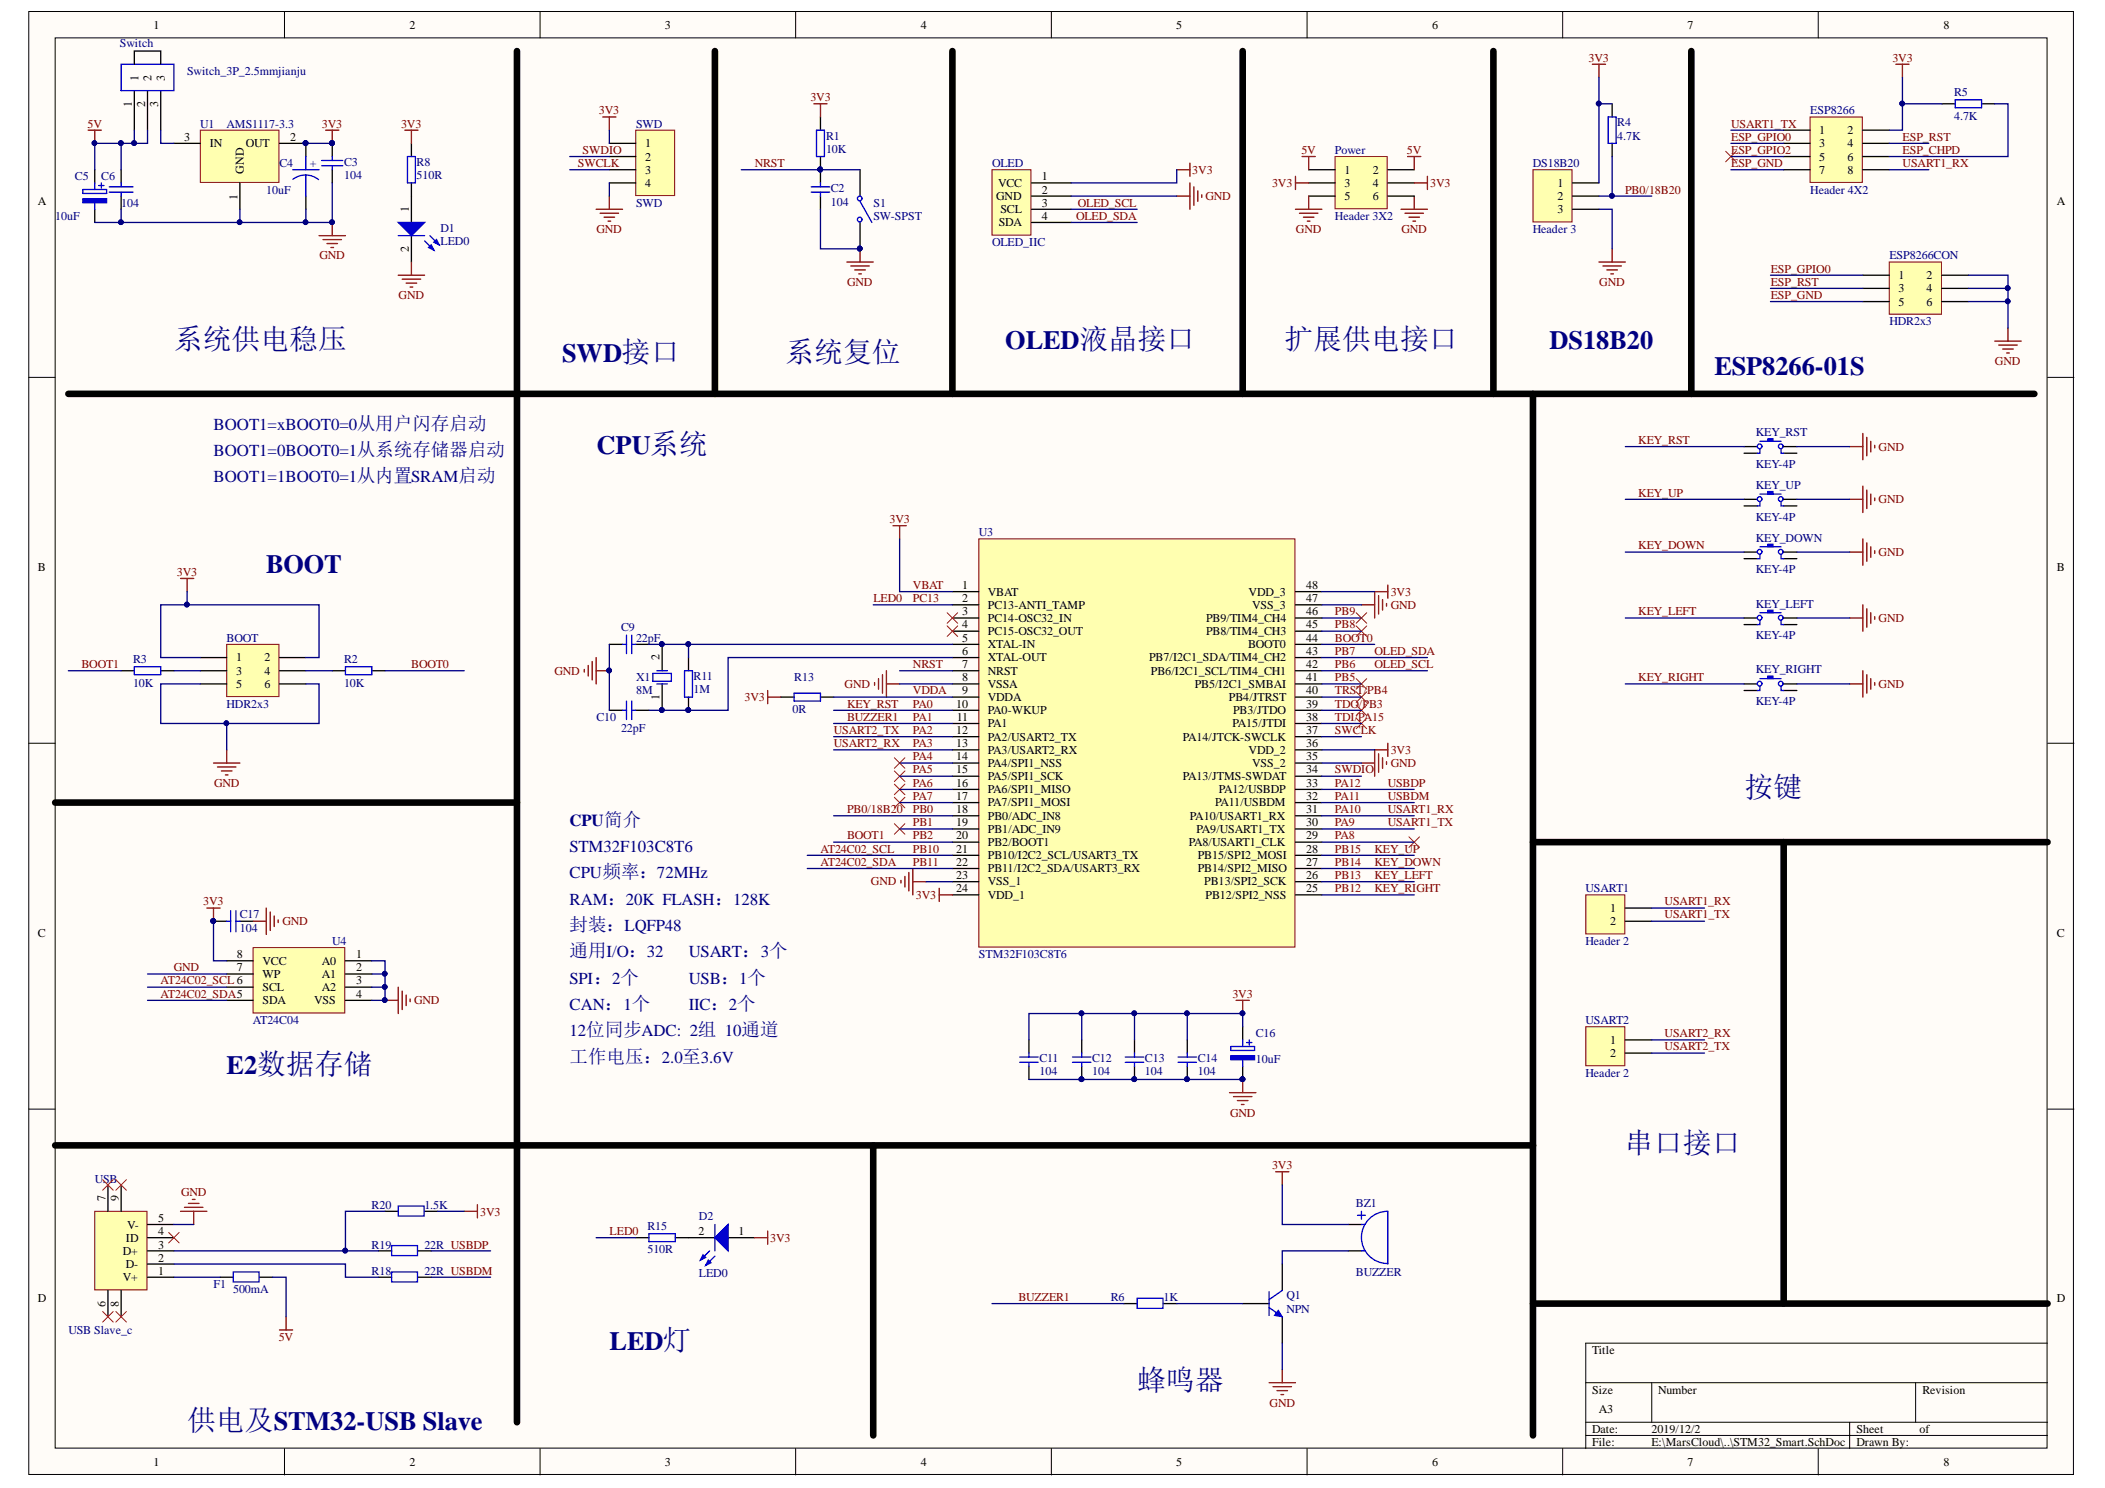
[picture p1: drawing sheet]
<svg xmlns="http://www.w3.org/2000/svg" width="297mm" height="210mm" viewBox="0 0 297 210" stroke-linecap="round" stroke-linejoin="round" font-family="sans-serif">
<defs><g id="words">
<g font-size="4.1" fill="#000080">
<text x="24.5" y="49.2">系统供电稳压</text>
<text x="110.8" y="51">系统复位</text>
<text x="181.3" y="49.2">扩展供电接口</text>
<text x="246.2" y="112.4">按键</text>
<text x="229.3" y="162.6">串口接口</text>
<text x="160.5" y="196.1">蜂鸣器</text>
<text x="26.4" y="201.7">供电及STM32-USB Slave</text>
</g>
<g font-size="3.7" fill="#000080">
<text x="79.3" y="51">SWD接口</text>
<text x="141.9" y="49.2">OLED液晶接口</text>
<text x="218.7" y="49.2">DS18B20</text>
<text x="241.9" y="52.9">ESP8266-01S</text>
<text x="84.2" y="64.1">CPU系统</text>
<text x="37.6" y="80.8">BOOT</text>
<text x="32" y="151.4">E2数据存储</text>
<text x="86" y="190.5">LED灯</text>
</g>
<g font-size="2.6" fill="#000080">
<text x="80.4" y="131.3">封装：LQFP48</text>
<text x="80.4" y="135.1">通用I/O：32</text>
<text x="80.4" y="149.9">工作电压：2.0至3.6V</text>
</g>
<g font-size="2.4" fill="#000080">
<text x="30.1" y="60.6">BOOT1=xBOOT0=0从用户闪存启动</text>
<text x="30.1" y="64.3">BOOT1=0BOOT0=1从系统存储器启动</text>
<text x="30.1" y="68">BOOT1=1BOOT0=1从内置SRAM启动</text>
<text x="80.4" y="116.5">CPU简介</text>
<text x="80.4" y="120.2">STM32F103C8T6</text>
<text x="80.4" y="123.9">CPU频率：72MHz</text>
<text x="80.4" y="127.6">RAM：20K FLASH：128K</text>
<text x="97.2" y="135.1">USART：3个</text>
<text x="80.4" y="142.5">CAN：1个</text>
<text x="80.4" y="138.8">SPI：2个</text>
<text x="97.2" y="138.8">USB：1个</text>
<text x="97.2" y="142.5">IIC：2个</text>
<text x="80.4" y="146.2">12位同步ADC: 2组 10通道</text>
</g>
<g font-size="1.7">
<text x="21.7" y="4.1">1</text>
<text x="57.8" y="4.1">2</text>
<text x="93.8" y="4.1">3</text>
<text x="129.9" y="4.1">4</text>
<text x="166" y="4.1">5</text>
<text x="202.1" y="4.1">6</text>
<text x="238.1" y="4.1">7</text>
<text x="274.2" y="4.1">8</text>
<text x="19.5" y="11.5" transform="rotate(-90 19.5 11.5)">1</text>
<text x="21.4" y="11.5" transform="rotate(-90 21.4 11.5)">2</text>
<text x="23.3" y="11.5" transform="rotate(-90 23.3 11.5)">3</text>
<text x="18.6" y="15.1" transform="rotate(-90 18.6 15.1)">1</text>
<text x="20.5" y="15.1" transform="rotate(-90 20.5 15.1)">2</text>
<text x="22.3" y="15.1" transform="rotate(-90 22.3 15.1)">3</text>
<text x="26" y="19.9">3</text>
<text x="29.6" y="20.8">IN</text>
<text x="34.7" y="20.8">OUT</text>
<text x="40.9" y="19.9">2</text>
<text x="91" y="20.8">1</text>
<text x="91" y="22.7">2</text>
<text x="256.7" y="18.9">1</text>
<text x="256.7" y="20.8">3</text>
<text x="256.7" y="22.7">5</text>
<text x="260.7" y="18.9">2</text>
<text x="260.7" y="20.8">4</text>
<text x="260.7" y="22.7">6</text>
<text x="5.3" y="28.9">A</text>
<text x="33.5" y="28.1" transform="rotate(-90 33.5 28.1)">1</text>
<text x="34.4" y="24.5" transform="rotate(-90 34.4 24.5)">GND</text>
<text x="57.7" y="29.9" transform="rotate(-90 57.7 29.9)">1</text>
<text x="91" y="24.5">3</text>
<text x="91" y="26.4">4</text>
<text x="140.6" y="28.2">GND</text>
<text x="140.8" y="26.4">VCC</text>
<text x="147" y="25.4">1</text>
<text x="147" y="27.3">2</text>
<text x="147" y="29.2">3</text>
<text x="189.7" y="24.5">1</text>
<text x="189.7" y="26.4">3</text>
<text x="189.7" y="28.2">5</text>
<text x="193.7" y="24.5">2</text>
<text x="193.7" y="26.4">4</text>
<text x="193.7" y="28.2">6</text>
<text x="219.8" y="26.4">1</text>
<text x="219.8" y="28.2">2</text>
<text x="256.7" y="24.5">7</text>
<text x="260.7" y="24.5">8</text>
<text x="290.2" y="28.9">A</text>
<text x="57.7" y="35.6" transform="rotate(-90 57.7 35.6)">2</text>
<text x="140.9" y="31.9">SDA</text>
<text x="141.2" y="30.1">SCL</text>
<text x="147" y="31">4</text>
<text x="219.8" y="30.1">3</text>
<text x="267.9" y="39.4">1</text>
<text x="267.9" y="41.2">3</text>
<text x="271.9" y="39.4">2</text>
<text x="271.9" y="41.2">4</text>
<text x="267.9" y="43.1">5</text>
<text x="271.9" y="43.1">6</text>
<text x="5.3" y="80.5">B</text>
<text x="135.8" y="83.1">1</text>
<text x="184.3" y="83.1">48</text>
<text x="290.2" y="80.5">B</text>
<text x="135.8" y="86.8">3</text>
<text x="135.8" y="88.7">4</text>
<text x="135.8" y="84.9">2</text>
<text x="139.4" y="87.7">PC14-OSC32_IN</text>
<text x="139.4" y="89.6">PC15-OSC32_OUT</text>
<text x="139.4" y="84">VBAT</text>
<text x="139.4" y="85.9">PC13-ANTI_TAMP</text>
<text x="170.2" y="89.6">PB8/TIM4_CH3</text>
<text x="170.2" y="87.7">PB9/TIM4_CH4</text>
<text x="176.2" y="84">VDD_3</text>
<text x="176.7" y="85.9">VSS_3</text>
<text x="184.3" y="88.7">45</text>
<text x="184.3" y="86.8">46</text>
<text x="184.3" y="84.9">47</text>
<text x="33.3" y="93.3">1</text>
<text x="33.3" y="95.2">3</text>
<text x="37.3" y="93.3">2</text>
<text x="37.3" y="95.2">4</text>
<text x="93" y="93.1" transform="rotate(-90 93 93.1)">2</text>
<text x="135.8" y="90.5">5</text>
<text x="135.8" y="92.4">6</text>
<text x="135.8" y="94.2">7</text>
<text x="139.4" y="91.4">XTAL-IN</text>
<text x="139.4" y="93.3">XTAL-OUT</text>
<text x="139.4" y="95.2">NRST</text>
<text x="162.2" y="93.3">PB7/I2C1_SDA/TIM4_CH2</text>
<text x="162.4" y="95.2">PB6/I2C1_SCL/TIM4_CH1</text>
<text x="176.1" y="91.4">BOOT0</text>
<text x="184.3" y="94.2">42</text>
<text x="184.3" y="92.4">43</text>
<text x="184.3" y="90.5">44</text>
<text x="33.3" y="97">5</text>
<text x="37.3" y="97">6</text>
<text x="93" y="98.8" transform="rotate(-90 93 98.8)">1</text>
<text x="134.9" y="99.8">10</text>
<text x="135" y="101.7">11</text>
<text x="135.8" y="96.1">8</text>
<text x="135.8" y="98">9</text>
<text x="139.4" y="97">VSSA</text>
<text x="139.4" y="98.9">VDDA</text>
<text x="139.4" y="100.7">PA0-WKUP</text>
<text x="168.6" y="97">PB5/I2C1_SMBAI</text>
<text x="173.4" y="98.9">PB4/JTRST</text>
<text x="174" y="100.7">PB3/JTDO</text>
<text x="184.3" y="96.1">41</text>
<text x="184.3" y="101.7">38</text>
<text x="184.3" y="99.8">39</text>
<text x="184.3" y="98">40</text>
<text x="134.9" y="103.5">12</text>
<text x="134.9" y="105.4">13</text>
<text x="134.9" y="107.2">14</text>
<text x="139.4" y="102.6">PA1</text>
<text x="139.4" y="104.5">PA2/USART2_TX</text>
<text x="139.4" y="106.3">PA3/USART2_RX</text>
<text x="166.9" y="104.5">PA14/JTCK-SWCLK</text>
<text x="173.9" y="102.6">PA15/JTDI</text>
<text x="176.2" y="106.3">VDD_2</text>
<text x="184.3" y="107.2">35</text>
<text x="184.3" y="105.4">36</text>
<text x="184.3" y="103.5">37</text>
<text x="134.9" y="109.1">15</text>
<text x="134.9" y="111">16</text>
<text x="134.9" y="112.8">17</text>
<text x="139.4" y="108.2">PA4/SPI1_NSS</text>
<text x="139.4" y="110">PA5/SPI1_SCK</text>
<text x="139.4" y="111.9">PA6/SPI1_MISO</text>
<text x="139.4" y="113.8">PA7/SPI1_MOSI</text>
<text x="166.9" y="110">PA13/JTMS-SWDAT</text>
<text x="171.5" y="113.8">PA11/USBDM</text>
<text x="172" y="111.9">PA12/USBDP</text>
<text x="176.7" y="108.2">VSS_2</text>
<text x="184.3" y="112.8">32</text>
<text x="184.3" y="111">33</text>
<text x="184.3" y="109.1">34</text>
<text x="134.9" y="114.7">18</text>
<text x="134.9" y="116.5">19</text>
<text x="134.9" y="118.4">20</text>
<text x="139.4" y="115.6">PB0/ADC_IN8</text>
<text x="139.4" y="117.5">PB1/ADC_IN9</text>
<text x="139.4" y="119.3">PB2/BOOT1</text>
<text x="167.7" y="119.3">PA8/USART1_CLK</text>
<text x="167.9" y="115.6">PA10/USART1_RX</text>
<text x="168.8" y="117.5">PA9/USART1_TX</text>
<text x="184.3" y="118.4">29</text>
<text x="184.3" y="116.5">30</text>
<text x="184.3" y="114.7">31</text>
<text x="134.9" y="120.3">21</text>
<text x="134.9" y="122.1">22</text>
<text x="134.9" y="124">23</text>
<text x="134.9" y="125.8">24</text>
<text x="139.4" y="121.2">PB10/I2C2_SCL/USART3_TX</text>
<text x="139.4" y="123.1">PB11/I2C2_SDA/USART3_RX</text>
<text x="139.4" y="124.9">VSS_1</text>
<text x="169" y="123.1">PB14/SPI2_MISO</text>
<text x="169" y="121.2">PB15/SPI2_MOSI</text>
<text x="169.9" y="124.9">PB13/SPI2_SCK</text>
<text x="184.3" y="125.8">25</text>
<text x="184.3" y="124">26</text>
<text x="184.3" y="122.1">27</text>
<text x="184.3" y="120.3">28</text>
<text x="139.4" y="126.8">VDD_1</text>
<text x="170.1" y="126.8">PB12/SPI2_NSS</text>
<text x="227.2" y="128.6">1</text>
<text x="227.2" y="130.5">2</text>
<text x="5.3" y="132.2">C</text>
<text x="33.4" y="137">7</text>
<text x="33.4" y="135.1">8</text>
<text x="37" y="137.9">WP</text>
<text x="37" y="136.1">VCC</text>
<text x="45.4" y="136.1">A0</text>
<text x="45.4" y="137.9">A1</text>
<text x="50.2" y="135.1">1</text>
<text x="50.2" y="137">2</text>
<text x="290.2" y="132.2">C</text>
<text x="37" y="141.6">SDA</text>
<text x="37" y="139.8">SCL</text>
<text x="44.3" y="141.6">VSS</text>
<text x="45.4" y="139.8">A2</text>
<text x="50.2" y="138.9">3</text>
<text x="50.2" y="140.7">4</text>
<text x="227.2" y="147.2">1</text>
<text x="227.2" y="149.1">2</text>
<text x="14.9" y="169.4" transform="rotate(-90 14.9 169.4)">7</text>
<text x="16.7" y="169.4" transform="rotate(-90 16.7 169.4)">9</text>
<text x="17.9" y="173.3">V-</text>
<text x="22.3" y="172.4">5</text>
<text x="17.3" y="177.1">D+</text>
<text x="17.8" y="178.9">D-</text>
<text x="17.8" y="175.2">ID</text>
<text x="22.3" y="179.8">1</text>
<text x="22.3" y="178">2</text>
<text x="22.3" y="176.1">3</text>
<text x="22.3" y="174.3">4</text>
<text x="98.5" y="174.3">2</text>
<text x="104.2" y="174.3">1</text>
<text x="5.3" y="183.7">D</text>
<text x="14.9" y="184.3" transform="rotate(-90 14.9 184.3)">6</text>
<text x="16.7" y="184.3" transform="rotate(-90 16.7 184.3)">8</text>
<text x="17.3" y="180.8">V+</text>
<text x="290.2" y="183.7">D</text>
<text x="224.7" y="191">Title</text>
<text x="224.7" y="196.6">Size</text>
<text x="234" y="196.6">Number</text>
<text x="271.3" y="196.6">Revision</text>
<text x="224.7" y="202.2">Date:</text>
<text x="225.6" y="199.4">A3</text>
<text x="233" y="202.2">2019/12/2</text>
<text x="262" y="202.2">Sheet</text>
<text x="270.9" y="202.2">of</text>
<text x="21.7" y="206.8">1</text>
<text x="57.8" y="206.8">2</text>
<text x="93.8" y="206.8">3</text>
<text x="129.9" y="206.8">4</text>
<text x="166" y="206.8">5</text>
<text x="202.1" y="206.8">6</text>
<text x="224.7" y="204">File:</text>
<text x="233" y="204">E:\MarsCloud\..\STM32_Smart.SchDoc</text>
<text x="238.1" y="206.8">7</text>
<text x="262" y="204">Drawn By:</text>
<text x="274.2" y="206.8">8</text>
</g>
<g font-size="1.7" fill="#000080">
<text x="16.9" y="6.7">Switch</text>
<text x="26.4" y="10.6">Switch_3P_2.5mmjianju</text>
<text x="228.2" y="17.8">R4</text>
<text x="255.5" y="16.1">ESP8266</text>
<text x="275.8" y="13.5">R5</text>
<text x="275.8" y="16.9">4.7K</text>
<text x="28.3" y="18">U1</text>
<text x="32" y="18">AMS1117-3.3</text>
<text x="39.4" y="23.6">C4</text>
<text x="43.7" y="23.6">+</text>
<text x="48.6" y="23.4">C3</text>
<text x="58.8" y="23.4">R8</text>
<text x="89.7" y="18">SWD</text>
<text x="116.6" y="19.7">R1</text>
<text x="116.6" y="21.6">10K</text>
<text x="140" y="23.6">OLED</text>
<text x="188.4" y="21.7">Power</text>
<text x="216.3" y="23.6">DS18B20</text>
<text x="228.2" y="19.7">4.7K</text>
<text x="10.6" y="25.4">C5</text>
<text x="14.3" y="25.4">C6</text>
<text x="17.1" y="29.2">104</text>
<text x="37.6" y="27.3">10uF</text>
<text x="48.6" y="25.3">104</text>
<text x="58.8" y="25.3">510R</text>
<text x="89.7" y="29.2">SWD</text>
<text x="117.2" y="27.1">C2</text>
<text x="117.2" y="29">104</text>
<text x="123.2" y="29.2">S1</text>
<text x="255.5" y="27.3">Header 4X2</text>
<text x="7.8" y="31">10uF</text>
<text x="62.2" y="32.7">D1</text>
<text x="62.2" y="34.6">LED0</text>
<text x="123.2" y="31">SW-SPST</text>
<text x="140" y="34.7">OLED_IIC</text>
<text x="188.4" y="31">Header 3X2</text>
<text x="216.3" y="32.9">Header 3</text>
<text x="266.6" y="36.6">ESP8266CON</text>
<text x="266.6" y="45.9">HDR2x3</text>
<text x="247.8" y="61.5">KEY_RST</text>
<text x="247.8" y="66">KEY-4P</text>
<text x="247.8" y="69">KEY_UP</text>
<text x="138.1" y="75.6">U3</text>
<text x="247.8" y="73.4">KEY-4P</text>
<text x="247.8" y="76.4">KEY_DOWN</text>
<text x="247.8" y="80.9">KEY-4P</text>
<text x="87.6" y="89.1">C9</text>
<text x="247.8" y="85.7">KEY_LEFT</text>
<text x="18.8" y="93.5">R3</text>
<text x="32" y="90.5">BOOT</text>
<text x="48.6" y="93.5">R2</text>
<text x="89.7" y="90.5">22pF</text>
<text x="97.9" y="95.9">R11</text>
<text x="247.8" y="90.2">KEY-4P</text>
<text x="247.8" y="95">KEY_RIGHT</text>
<text x="18.8" y="96.9">10K</text>
<text x="32" y="99.8">HDR2x3</text>
<text x="48.6" y="96.9">10K</text>
<text x="84.2" y="101.7">C10</text>
<text x="89.7" y="96.1">X1</text>
<text x="89.7" y="98">8M</text>
<text x="97.9" y="97.8">1M</text>
<text x="111.8" y="100.6">0R</text>
<text x="112.1" y="96.1">R13</text>
<text x="247.8" y="99.5">KEY-4P</text>
<text x="87.6" y="103.2">22pF</text>
<text x="223.7" y="125.8">USART1</text>
<text x="33.8" y="129.6">C17</text>
<text x="33.8" y="131.4">104</text>
<text x="46.9" y="133.3">U4</text>
<text x="138.1" y="135.1">STM32F103C8T6</text>
<text x="223.7" y="133.3">Header 2</text>
<text x="35.7" y="144.4">AT24C04</text>
<text x="146.7" y="149.8">C11</text>
<text x="154.1" y="149.8">C12</text>
<text x="161.6" y="149.8">C13</text>
<text x="169" y="149.8">C14</text>
<text x="177.2" y="146.3">C16</text>
<text x="223.7" y="144.4">USART2</text>
<text x="146.7" y="151.7">104</text>
<text x="154.1" y="151.7">104</text>
<text x="161.6" y="151.7">104</text>
<text x="169" y="151.7">104</text>
<text x="177.2" y="150">10uF</text>
<text x="223.7" y="151.9">Header 2</text>
<text x="13.4" y="166.8">USB</text>
<text x="52.4" y="170.5">R20</text>
<text x="59.9" y="170.5">1.5K</text>
<text x="91.4" y="173.5">R15</text>
<text x="98.6" y="172.2">D2</text>
<text x="191.3" y="170.3">BZ1</text>
<text x="52.4" y="179.8">R18</text>
<text x="52.4" y="176.1">R19</text>
<text x="59.9" y="179.8">22R USBDM</text>
<text x="59.9" y="176.1">22R USBDP</text>
<text x="91.4" y="176.8">510R</text>
<text x="30.1" y="181.7">F1</text>
<text x="32.9" y="182.4">500mA</text>
<text x="98.6" y="180.2">LED0</text>
<text x="156.7" y="183.6">R6</text>
<text x="164.2" y="183.6">1K</text>
<text x="181.5" y="183.3">Q1</text>
<text x="181.5" y="185.2">NPN</text>
<text x="191.3" y="180">BUZZER</text>
<text x="9.6" y="188.2">USB Slave_c</text>
</g>
<g font-size="1.7" fill="#800000">
<text x="224.2" y="8.7">3V3</text>
<text x="267" y="8.7">3V3</text>
<text x="84.5" y="16.1">3V3</text>
<text x="114.4" y="14.3">3V3</text>
<text x="12.3" y="18">5V</text>
<text x="45.4" y="18">3V3</text>
<text x="56.6" y="18">3V3</text>
<text x="81.5" y="23.6">SWCLK</text>
<text x="82.2" y="21.7">SWDIO</text>
<text x="106.5" y="23.6">NRST</text>
<text x="183.6" y="21.7">5V</text>
<text x="198.5" y="21.7">5V</text>
<text x="244.3" y="18">USART1_TX</text>
<text x="244.3" y="19.9">ESP_GPIO0</text>
<text x="244.3" y="21.7">ESP_GPIO2</text>
<text x="244.3" y="23.6">ESP_GND</text>
<text x="268.5" y="19.9">ESP_RST</text>
<text x="268.5" y="21.7">ESP_CHPD</text>
<text x="268.5" y="23.6">USART1_RX</text>
<text x="152.1" y="29.2">OLED_SCL</text>
<text x="168.2" y="24.5">3V3</text>
<text x="170.1" y="28.2">GND</text>
<text x="179.5" y="26.4">3V3</text>
<text x="201.8" y="26.4">3V3</text>
<text x="229.3" y="27.3">PB0/18B20</text>
<text x="84.2" y="32.9">GND</text>
<text x="151.8" y="31">OLED_SDA</text>
<text x="182.9" y="32.9">GND</text>
<text x="197.8" y="32.9">GND</text>
<text x="45.1" y="36.6">GND</text>
<text x="119.5" y="40.3">GND</text>
<text x="225.7" y="40.3">GND</text>
<text x="249.9" y="38.5">ESP_GPIO0</text>
<text x="249.9" y="40.3">ESP_RST</text>
<text x="56.3" y="42.2">GND</text>
<text x="249.9" y="42.2">ESP_GND</text>
<text x="281.5" y="51.5">GND</text>
<text x="231.2" y="62.6">KEY_RST</text>
<text x="265.1" y="63.6">GND</text>
<text x="231.2" y="70.1">KEY_UP</text>
<text x="265.1" y="71">GND</text>
<text x="125.5" y="73.8">3V3</text>
<text x="231.2" y="77.5">KEY_DOWN</text>
<text x="25" y="81.2">3V3</text>
<text x="128.8" y="83.1">VBAT</text>
<text x="265.1" y="78.4">GND</text>
<text x="123.2" y="84.9">LED0</text>
<text x="128.8" y="84.9">PC13</text>
<text x="188.4" y="88.7">PB8</text>
<text x="188.4" y="86.8">PB9</text>
<text x="196.2" y="84">3V3</text>
<text x="196.2" y="85.9">GND</text>
<text x="231.2" y="86.8">KEY_LEFT</text>
<text x="265.1" y="87.7">GND</text>
<text x="11.5" y="94.2">BOOT1</text>
<text x="58" y="94.2">BOOT0</text>
<text x="78.2" y="95.2">GND</text>
<text x="128.8" y="94.2">NRST</text>
<text x="188.4" y="94.2">PB6</text>
<text x="188.4" y="92.4">PB7</text>
<text x="188.4" y="90.5">BOOT0</text>
<text x="194" y="92.4">OLED_SDA</text>
<text x="194" y="94.2">OLED_SCL</text>
<text x="105.1" y="98.9">3V3</text>
<text x="119.2" y="97">GND</text>
<text x="119.5" y="99.8">KEY_RST</text>
<text x="119.5" y="101.7">BUZZER1</text>
<text x="128.8" y="99.8">PA0</text>
<text x="128.8" y="101.7">PA1</text>
<text x="128.8" y="98">VDDA</text>
<text x="188.4" y="98">TRST/PB4</text>
<text x="188.4" y="101.7">TDI/PA15</text>
<text x="188.4" y="99.8">TDO/PB3</text>
<text x="188.4" y="96.1">PB5</text>
<text x="231.2" y="96.1">KEY_RIGHT</text>
<text x="265.1" y="97">GND</text>
<text x="117.7" y="103.5">USART2_TX</text>
<text x="117.7" y="105.4">USART2_RX</text>
<text x="128.8" y="103.5">PA2</text>
<text x="128.8" y="105.4">PA3</text>
<text x="128.8" y="107.2">PA4</text>
<text x="188.4" y="103.5">SWCLK</text>
<text x="196.2" y="106.3">3V3</text>
<text x="30.2" y="111">GND</text>
<text x="128.8" y="109.1">PA5</text>
<text x="128.8" y="111">PA6</text>
<text x="128.8" y="112.8">PA7</text>
<text x="188.4" y="109.1">SWDIO</text>
<text x="188.4" y="111">PA12</text>
<text x="188.4" y="112.8">PA11</text>
<text x="195.8" y="111">USBDP</text>
<text x="195.8" y="112.8">USBDM</text>
<text x="196.2" y="108.2">GND</text>
<text x="119.5" y="118.4">BOOT1</text>
<text x="119.5" y="114.7">PB0/18B20</text>
<text x="128.8" y="114.7">PB0</text>
<text x="128.8" y="116.5">PB1</text>
<text x="128.8" y="118.4">PB2</text>
<text x="188.4" y="116.5">PA9</text>
<text x="188.4" y="114.7">PA10</text>
<text x="188.4" y="118.4">PA8</text>
<text x="195.8" y="114.7">USART1_RX</text>
<text x="195.8" y="116.5">USART1_TX</text>
<text x="115.8" y="120.3">AT24C02_SCL</text>
<text x="115.8" y="122.1">AT24C02_SDA</text>
<text x="122.9" y="124.9">GND</text>
<text x="128.8" y="120.3">PB10</text>
<text x="128.8" y="122.1">PB11</text>
<text x="188.4" y="122.1">PB14</text>
<text x="188.4" y="125.8">PB12</text>
<text x="188.4" y="120.3">PB15</text>
<text x="188.4" y="124">PB13</text>
<text x="194" y="125.8">KEY_RIGHT</text>
<text x="194" y="124">KEY_LEFT</text>
<text x="194" y="122.1">KEY_DOWN</text>
<text x="194" y="120.3">KEY_UP</text>
<text x="28.7" y="127.7">3V3</text>
<text x="39.8" y="130.5">GND</text>
<text x="129.3" y="126.8">3V3</text>
<text x="234.9" y="127.7">USART1_RX</text>
<text x="234.9" y="129.6">USART1_TX</text>
<text x="24.5" y="137">GND</text>
<text x="22.7" y="138.9">AT24C02_SCL 6</text>
<text x="22.7" y="140.7">AT24C02_SDA5</text>
<text x="58.5" y="141.6">GND</text>
<text x="173.9" y="140.7">3V3</text>
<text x="234.9" y="146.3">USART2_RX</text>
<text x="234.9" y="148.2">USART2_TX</text>
<text x="173.6" y="157.5">GND</text>
<text x="179.5" y="165">3V3</text>
<text x="25.5" y="168.7">GND</text>
<text x="67.8" y="171.5">3V3</text>
<text x="86" y="174.3">LED0</text>
<text x="108.7" y="175.2">3V3</text>
<text x="143.7" y="183.6">BUZZER1</text>
<text x="39.3" y="189.1">5V</text>
<text x="179.2" y="198.4">GND</text>
</g>
</g></defs>
<g fill="#fffcf8" stroke="#000" stroke-width=".14">
<path d="M4.1 1.6h288.5v206.4h-288.5z"/>
<path d="M7.8 5.3h281.1v199h-281.1z"/>
</g>
<g fill="none" stroke="#000" stroke-width=".14">
<path d="M40.1 1.6v3.7M76.2 1.6v3.7M112.3 1.6v3.7M148.4 1.6v3.7M184.4 1.6v3.7M220.5 1.6v3.7M256.6 1.6v3.7M4.1 53.2h3.7M288.9 53.2h3.8M4.1 104.8h3.7M288.9 104.8h3.8M4.1 156.5h3.7"/>
<path d="M288.9 156.5h3.8M223.8 195.1h65.1M233.1 195.1v5.5M270.3 195.1v5.5M288.9 189.5h-65.1v14.8M40.1 204.3v3.8M76.2 204.3v3.8M112.3 204.3v3.8M148.4 204.3v3.8M184.4 204.3v3.8M220.5 204.3v3.8M223.8 200.6h65.1"/>
<path d="M223.8 202.5h65.1M256.6 204.3v3.8M261 200.6v3.7"/>
</g>
<g fill="none" stroke="#000" stroke-width=".19">
<path d="M13.4 23.9v1.9M13.4 29.5v1.9M17.1 23.9v1.9M17.1 27.7v1.8M86 90.9h1.8M89.7 90.9h1.9M93.4 90.9v3.7M93.4 96.5v3.7M86 100.2h1.8M89.7 100.2h1.9M145.2 146.7v1.9M145.2 150.4v1.9"/>
<path d="M152.6 146.7v1.9M152.6 150.4v1.9M160.1 146.7v1.9M160.1 150.4v1.9M167.5 146.7v1.9M167.5 150.4v1.9M53.4 176.5h1.9M59 176.5h1.8M53.4 180.2h1.9M59 180.2h1.8"/>
</g>
<g fill="none" stroke="#00f" stroke-width=".19">
<path d="M11.7 26.7h3.3v.6h-3.3zM13.4 25.8v.9M13.4 28v1.5M13.9 26.2h.8M15.4 27.1h3.4M15.4 26.4h3.4M17.1 25.8v.6M17.1 27.1v.6M87.8 90.9h.6M88.4 89.6v2.6M88.4 98.9v2.6M89.2 89.6v2.6"/>
<path d="M89.2 98.9v2.6M89.2 90.9h.5M92.1 95h2.6v1.1h-2.6zM92.7 94.6h1.5M92.7 96.5h1.5M87.8 100.2h.6M89.2 100.2h.5M143.9 149.9h2.6M143.9 149.1h2.6M145.2 148.6v.5M145.2 149.9v.5M151.3 149.9h2.6"/>
<path d="M151.3 149.1h2.6M152.6 148.6v.5M152.6 149.9v.5M158.8 149.9h2.6M158.8 149.1h2.6M160.1 148.6v.5M160.1 149.9v.5M166.2 149.9h2.6M166.2 149.1h2.6M167.5 148.6v.5M167.5 149.9v.5M55.3 179.4h3.6v1.4h-3.6z"/>
<path d="M55.3 175.7h3.6v1.4h-3.6z"/>
</g>
<g fill="#000080" stroke="#000080" stroke-width=".14">
<circle cx="167.5" cy="152.2" r=".33"/>
<circle cx="160.1" cy="152.2" r=".33"/>
<circle cx="152.6" cy="152.2" r=".33"/>
<circle cx="175.3" cy="142.9" r=".34"/>
<circle cx="175.3" cy="152.2" r=".33"/>
<circle cx="93.4" cy="100.2" r=".33"/>
<circle cx="93.4" cy="90.9" r=".33"/>
<circle cx="46.8" cy="31.3" r=".33"/>
</g>
<g fill="none" stroke="#800000" stroke-width=".19">
<path d="M45 33.2h3.7M45.6 33.8h2.6M46.1 34.4h1.5M46.7 34.9h.4M46.9 31.4v1.8M173.5 154.1h3.7M174.1 154.7h2.6M174.4 141.1h1.9M174.6 155.2h1.5M175.2 155.8h.3M175.4 141.1v1.9M175.4 152.3v1.8"/>
<path d="M39.4 187.6h1.9M40.4 185.8v1.8"/>
</g>
<path d="M11.7 28h3.3v.6h-3.3z" fill-rule="evenodd" fill="#00f"/>
<path d="M11.7 28h3.3v.6h-3.3zM14.3 25.8v.7" fill="none" stroke="#00f" stroke-width=".19"/>
<path d="M28.3 18.4h11.1v7.3h-11.1z" fill="#ffffb0" stroke="#800000" stroke-width=".14"/>
<g fill="none" stroke="#000" stroke-width=".19">
<path d="M115.8 16.5v1.9M24.5 20.2h3.8M33.9 25.8v3.7M39.4 20.2h3.8v1.9M43.2 27.7v1.8M46.9 20.2v1.9M46.9 23.9v1.9M58.1 27.7v3.7M58.1 33.2v3.8M115.8 22.1v3.7M115.8 27.7v1.8M121.4 23.9v3.8"/>
<path d="M121.4 31.4v3.7"/>
</g>
<g fill="#000080" stroke="#000080" stroke-width=".14">
<circle cx="43.1" cy="20.2" r=".33"/>
<circle cx="46.8" cy="20.2" r=".33"/>
<circle cx="13.3" cy="20.2" r=".33"/>
<circle cx="85.9" cy="94.6" r=".33"/>
<circle cx="121.3" cy="35.1" r=".33"/>
<circle cx="115.7" cy="23.9" r=".34"/>
</g>
<g fill="none" stroke="#00f" stroke-width=".19">
<path d="M115.2 18.4h1.1v3.7h-1.1zM41.3 23.9h3.7M43.2 24.7l1.1 .2 .7 .4M43.2 24.7l-1.2 .2-.7 .4M43.2 22.1v1.8M43.2 24.7v3M45.4 23.4h3M45.4 22.6h3M46.9 22.1v.5M46.9 23.4v.5M114.5 27.1h2.6M114.5 26.4h2.6"/>
<path d="M115.8 25.8v.6M115.8 27.1v.6M121.4 28.4l1.6 3"/>
<circle cx="121.3" cy="28" r=".33"/>
<circle cx="121.3" cy="31" r=".33"/>
</g>
<g fill="none" stroke="#800000" stroke-width=".19">
<path d="M12.4 18.4h1.9M13.4 18.4v1.8M46 18.4h1.8M46.9 18.4v1.8M114.8 14.6h1.9M115.8 14.6v1.9M119.5 37h3.7M120.1 37.5h2.6M120.6 38.1h1.5M121.2 38.6h.3M121.4 35.1v1.9M261 63h1.9"/>
<path d="M262.9 61.1v3.8M263.4 61.7v2.6M264 62.3v1.4M264.5 62.8v.4M82.4 94.4v.4M83 93.9v1.5M83.6 93.3v2.6M84.1 92.8v3.7M84.1 94.6h1.9"/>
</g>
<path d="M56.2 31.4h3.7l-1.8 1.8z" fill="#00f"/>
<path d="M56.2 31.4h3.7l-1.8 1.8zM59.9 34l1.3 1.3M60.7 33.2l1.3 1.3" fill="none" stroke="#00f" stroke-width=".19"/>
<path d="M60.5 34.9l.3-.4 .4 .8z" fill="#00f"/>
<path d="M60.5 34.9l.3-.4 .4 .8z" fill="none" stroke="#00f" stroke-width=".19"/>
<path d="M61.2 34.2l.4-.4 .4 .7z" fill="#00f"/>
<path d="M56.2 33.2h3.7M57.5 22.1h1.1v3.7h-1.1zM61.2 34.2l.4-.4 .4 .7zM56.2 170.1h3.6v1.4h-3.6z" fill="none" stroke="#00f" stroke-width=".19"/>
<path d="M58.1 20.2v1.9M58.1 25.8v1.9M54.3 170.9h1.9M59.9 170.9h1.9" fill="none" stroke="#000" stroke-width=".19"/>
<g fill="none" stroke="#800000" stroke-width=".19">
<path d="M57.1 18.4h1.9M58.1 18.4v1.8M85.1 16.5h1.8M86 16.5v1.9M56.2 38.8h3.7M56.8 39.4h2.6M57.3 39.9h1.5M58.1 37v1.8M84.1 29.5h3.7M84.7 30.1h2.6M85.2 30.6h1.5M85.8 31.2h.4"/>
<path d="M86 27.7v1.8M57.9 40.5h.3M25.5 170.9h3.7M26 170.3h2.6M26.6 169.8h1.5M27.1 169.2h.4M27.3 170.9v1.8M65.5 170.9h1.9M67.4 169.9v1.9"/>
</g>
<path d="M35.7 133.7h13v9.2h-13z" fill="#ffffb0" stroke="#800000" stroke-width=".14"/>
<path d="M30.1 130h1.9M32 135.5h3.7M32 137.4h3.7M32 139.3h3.7M33.9 130h1.8M48.7 135.5h3.8M48.7 137.4h3.8M48.7 139.3h3.8M32 141.1h3.7M48.7 141.1h3.8" fill="none" stroke="#000" stroke-width=".19"/>
<path d="M29.2 128.1h1.9M30.1 128.1v1.9M35.7 130h1.9M37.6 128.1v3.7M38.1 128.7v2.6M38.7 129.2v1.5M39.3 129.8v.3M56.2 139.3v3.7M56.8 139.8v2.6M54.3 141.1h1.9M57.3 140.4v1.5M57.9 140.9v.4" fill="none" stroke="#800000" stroke-width=".19"/>
<g fill="#000080" stroke="#000080" stroke-width=".14">
<circle cx="54.3" cy="141.1" r=".33"/>
<circle cx="30.1" cy="129.9" r=".33"/>
</g>
<path d="M32 130h.5M32.5 128.5v2.9M33.3 128.5v2.9M33.3 130h.6" fill="none" stroke="#00f" stroke-width=".19"/>
<path d="M138.1 76h44.6v57.6h-44.6z" fill="#ffffb0" stroke="#800000" stroke-width=".14"/>
<g fill="none" stroke="#000" stroke-width=".19">
<path d="M134.4 87.2h3.7M134.4 89h3.7M134.4 90.9h3.7M134.4 92.8h3.7M134.4 96.5h3.7M134.4 94.6h3.7M134.4 83.5h3.7M134.4 85.3h3.7M134.4 98.3h3.7M182.8 87.2h3.7M182.8 89h3.7M182.8 90.9h3.7"/>
<path d="M182.8 92.8h3.7M182.8 96.5h3.7M182.8 94.6h3.7M182.8 83.5h3.7M182.8 85.3h3.7M182.8 98.3h3.7M134.4 115.1h3.7M134.4 116.9h3.7M134.4 100.2h3.7M134.4 102.1h3.7M134.4 103.9h3.7M134.4 105.8h3.7"/>
<path d="M134.4 107.6h3.7M134.4 109.5h3.7M134.4 111.4h3.7M134.4 113.2h3.7M134.4 118.8h3.7M182.8 115.1h3.7M182.8 116.9h3.7M182.8 100.2h3.7M182.8 102.1h3.7M182.8 103.9h3.7M182.8 105.8h3.7M182.8 107.6h3.7"/>
<path d="M182.8 109.5h3.7M182.8 111.4h3.7M182.8 113.2h3.7M182.8 118.8h3.7M134.4 120.7h3.7M134.4 122.5h3.7M134.4 126.2h3.7M134.4 124.4h3.7M182.8 120.7h3.7M182.8 122.5h3.7M182.8 126.2h3.7M182.8 124.4h3.7"/>
<path d="M97.2 174.6h3.7M102.7 174.6h3.8"/>
</g>
<g fill="none" stroke="#800000" stroke-width=".19">
<path d="M126 74.2h1.9M126.9 74.2v1.8M108.3 97.4v1.9M108.3 98.3h1.9M192.1 85.3h1.9M194.5 84v2.6M195.1 84.6v1.5M195.7 85.1v.4M195.8 82.5v1.9M195.8 83.5h-1.8v3.7M192.1 107.6h1.9M194.5 106.3v2.6"/>
<path d="M195.1 106.9v1.5M195.7 107.5v.3M195.8 104.8v1.9M195.8 105.8h-1.8v3.7M127.1 124.2v.4M127.7 123.6v1.5M128.3 123.1v2.6M128.8 122.5v3.7M128.8 124.4h1.9M132.5 125.3v1.9M132.5 126.2h1.9"/>
</g>
<path d="M100.9 174.6l1.8-1.9v3.8z" fill="#00f"/>
<path d="M100.1 176.5l-1.3 1.3M100.9 174.6l1.8-1.9v3.8zM100.9 177.2l-1.3 1.3" fill="none" stroke="#00f" stroke-width=".19"/>
<path d="M99.2 177l.4 .4-.8 .4z" fill="#00f"/>
<path d="M99.2 177l.4 .4-.8 .4z" fill="none" stroke="#00f" stroke-width=".19"/>
<path d="M99.9 177.8l.4 .3-.7 .4z" fill="#00f"/>
<path d="M96.6 94.6h1.1v3.7h-1.1zM112.1 97.8h3.7v1.1h-3.7zM32.9 179.4h3.7v1.4h-3.7zM91.6 174h3.7v1.1h-3.7zM99.9 177.8l.4 .3-.7 .4zM100.9 172.7v3.8" fill="none" stroke="#00f" stroke-width=".19"/>
<path d="M97.2 92.8v1.8M97.2 98.3v1.9M110.2 98.3h1.9M115.8 98.3h1.8M89.7 174.6h1.9M95.3 174.6h1.9M31.1 180.2h1.8M36.6 180.2h1.9" fill="none" stroke="#000" stroke-width=".19"/>
<path d="M197.7 29.5h3.7M198.3 30.1h2.6M198.8 30.6h1.5M199.4 31.2h.3M199.6 27.7v1.8M123.4 96.3v.4M124 95.7v1.5M124.5 95.2v2.6M125.1 94.6v3.7M125.1 96.5h1.8M106.5 174.6h1.8M108.3 173.7v1.8" fill="none" stroke="#800000" stroke-width=".19"/>
<circle cx="97.1" cy="100.2" r=".33" fill="#000080" stroke="#000080" stroke-width=".14"/>
<path d="M73 7.2v193.4M134.4 7.2v48.4M175.4 7.2v48.4M9.6 55.6h277.5M216.3 55.6v146.9M216.3 118.8h72.6M7.8 161.6h208.5" fill="none" stroke="#000" stroke-width=".93"/>
<path d="M188.4 22.1h7.3v7.3h-7.3z" fill="#ffffb0" stroke="#800000" stroke-width=".14"/>
<path d="M184.7 23.9h3.7M184.7 25.8h3.7M184.7 27.7h3.7M195.8 23.9h3.8M195.8 25.8h3.8M195.8 27.7h3.8" fill="none" stroke="#000" stroke-width=".19"/>
<g fill="none" stroke="#800000" stroke-width=".19">
<path d="M182.8 29.5h3.7M182.8 24.9v1.8M182.8 25.8h1.9M183.4 30.1h2.6M183.7 22.1h1.9M183.9 30.6h1.5M184.5 31.2h.4M184.7 22.1v1.8M184.7 27.7v1.8M198.6 22.1h1.9M199.6 22.1v1.8M199.6 25.8h1.8"/>
<path d="M201.4 24.9v1.8"/>
</g>
<path d="M89.7 18.4h5.5v9.2h-5.5z" fill="#ffffb0" stroke="#800000" stroke-width=".14"/>
<path d="M100.9 16.5v1.9M86 20.2h3.7M86 22.1h3.7M86 23.9h3.7M86 25.8h3.7" fill="none" stroke="#000" stroke-width=".19"/>
<path d="M100.9 7.2v48.4M210.7 7.2v48.4M123.2 161.6v40.9" fill="none" stroke="#000" stroke-width=".93"/>
<path d="M216.3 23.9h5.5v7.4h-5.5z" fill="#ffffb0" stroke="#800000" stroke-width=".14"/>
<path d="M221.9 25.8h3.7M221.9 27.7h3.7M221.9 29.5h3.7" fill="none" stroke="#000" stroke-width=".19"/>
<path d="M238.7 7.2v48.4M7.8 113.2h65.2" fill="none" stroke="#000" stroke-width=".93"/>
<path d="M255.4 16.5h7.4v9.2h-7.4z" fill="#ffffb0" stroke="#800000" stroke-width=".14"/>
<path d="M251.7 18.4h3.7M262.9 18.4h3.7M251.7 20.2h3.7M251.7 22.1h3.7M251.7 23.9h3.7M262.9 20.2h3.7M262.9 22.1h3.7M262.9 23.9h3.7" fill="none" stroke="#000" stroke-width=".19"/>
<path d="M13.4 170.9h7.3v11.1h-7.3z" fill="#ffffb0" stroke="#800000" stroke-width=".14"/>
<path d="M15.2 167.2v3.7M17.1 167.2v3.7M20.8 178.3h3.7M20.8 176.5h3.7M20.8 174.6h3.7M20.8 172.7h3.7M15.2 182v3.8M17.1 182v3.8M20.8 180.2h3.7" fill="none" stroke="#000" stroke-width=".19"/>
<path d="M14.5 166.4l1.5 1.5M16 166.4l-1.5 1.5M16.3 166.4l1.5 1.5M17.8 166.4l-1.5 1.5M23.8 173.8l1.5 1.5M25.3 173.8l-1.5 1.5M14.5 185l1.5 1.5M16 185l-1.5 1.5M16.3 185l1.5 1.5M17.8 185l-1.5 1.5" fill="none" stroke="#f00" stroke-width=".14"/>
<path d="M32 90.9h7.4v7.4h-7.4z" fill="#ffffb0" stroke="#800000" stroke-width=".14"/>
<g fill="none" stroke="#000" stroke-width=".19">
<path d="M227.5 14.6v1.9M274 14.6h1.9M279.6 14.6h1.9M227.5 20.2v1.9M17.1 94.6h1.9M22.7 94.6h1.8M28.3 92.8h3.7M28.3 94.6h3.7M28.3 96.5h3.7M39.4 92.8h3.8M39.4 94.6h3.8M39.4 96.5h3.8"/>
<path d="M46.9 94.6h1.8M52.5 94.6h1.8"/>
</g>
<g fill="none" stroke="#800000" stroke-width=".19">
<path d="M224.7 9.1h1.9M225.6 9.1v1.8M267.5 9.1h1.9M268.5 9.1v1.8M166 23.9h1.9M166 27.7h1.9M167.9 23v1.9M167.9 25.8v3.7M168.5 26.4v2.6M169 26.9v1.5M169.6 27.5v.3M225.6 37h3.8"/>
<path d="M226.2 37.5h2.6M226.7 38.1h1.5M227.3 38.6h.4M227.5 35.1v1.9M25.5 81.6h1.8M26.4 81.6v1.9M30.1 107.6h3.8M30.7 108.2h2.6M31.2 108.8h1.5M31.8 109.3h.4M32 105.8v1.8"/>
</g>
<path d="M226.9 16.5h1.2v3.7h-1.2zM275.9 14.1h3.7v1.1h-3.7zM19 94.1h3.7v1.1h-3.7zM48.7 94.1h3.8v1.1h-3.8z" fill="none" stroke="#00f" stroke-width=".19"/>
<path d="M243.5 21.3l1.5 1.5M245 21.3l-1.5 1.5" fill="none" stroke="#f00" stroke-width=".14"/>
<path d="M266.6 37h7.4v7.3h-7.4z" fill="#ffffb0" stroke="#800000" stroke-width=".14"/>
<path d="M262.9 38.8h3.7M274 38.8h3.8M262.9 40.7h3.7M262.9 42.5h3.7M274 40.7h3.8M274 42.5h3.8M246.1 63h1.9M246.1 63.9h1.9" fill="none" stroke="#000" stroke-width=".19"/>
<path d="M281.5 48.1h3.7M282 48.7h2.7M282.6 49.2h1.5M283.2 49.8h.3M283.3 46.3v1.8" fill="none" stroke="#800000" stroke-width=".19"/>
<g fill="none" stroke="#00f" stroke-width=".19">
<path d="M248.3 62.3h3"/>
<circle cx="248.3" cy="63" r=".33"/>
<circle cx="251.3" cy="63" r=".34"/>
</g>
<path d="M249.5 61.9h.7v.4h-.7z" fill-rule="evenodd" fill="#00f"/>
<path d="M249.5 61.9h.7v.4h-.7z" fill="none" stroke="#00f" stroke-width=".14"/>
<path d="M246.1 70.4h1.9M246.1 71.4h1.9M251.7 63.9h1.9M251.7 63h1.9" fill="none" stroke="#000" stroke-width=".19"/>
<g fill="none" stroke="#00f" stroke-width=".19">
<path d="M248.3 63.4v.5h-.3M248.3 69.7h3M251.3 63.4v.5h.4"/>
<circle cx="248.3" cy="70.4" r=".33"/>
<circle cx="251.3" cy="70.4" r=".33"/>
</g>
<path d="M261 70.4h1.9M262.9 68.6v3.7M263.4 69.1v2.6M264 69.7v1.5M264.5 70.3v.3" fill="none" stroke="#800000" stroke-width=".19"/>
<path d="M249.5 69.3h.7v.4h-.7z" fill-rule="evenodd" fill="#00f"/>
<path d="M249.5 69.3h.7v.4h-.7z" fill="none" stroke="#00f" stroke-width=".14"/>
<path d="M246.1 77.9h1.9M246.1 78.8h1.9M251.7 71.4h1.9M251.7 70.4h1.9" fill="none" stroke="#000" stroke-width=".19"/>
<g fill="none" stroke="#00f" stroke-width=".19">
<path d="M248.3 70.8v.6h-.3M248.3 77.1h3M251.3 70.8v.6h.4"/>
<circle cx="248.3" cy="77.8" r=".33"/>
<circle cx="251.3" cy="77.8" r=".34"/>
</g>
<path d="M261 77.9h1.9M262.9 76v3.7M263.4 76.6v2.6M264 77.1v1.5M264.5 77.7v.4" fill="none" stroke="#800000" stroke-width=".19"/>
<path d="M249.5 76.8h.7v.3h-.7z" fill-rule="evenodd" fill="#00f"/>
<path d="M249.5 76.8h.7v.3h-.7z" fill="none" stroke="#00f" stroke-width=".14"/>
<path d="M251.7 78.8h1.9M251.7 77.9h1.9M246.1 87.2h1.9M246.1 88.1h1.9" fill="none" stroke="#000" stroke-width=".19"/>
<g fill="none" stroke="#00f" stroke-width=".19">
<path d="M248.3 78.3v.5h-.3M251.3 78.3v.5h.4M248.3 86.4h3"/>
<circle cx="248.3" cy="87.1" r=".33"/>
<circle cx="251.3" cy="87.1" r=".33"/>
</g>
<path d="M261 87.2h1.9M262.9 85.3v3.7M263.4 85.9v2.6M264 86.4v1.5M264.5 87v.4" fill="none" stroke="#800000" stroke-width=".19"/>
<path d="M249.5 86.1h.7v.3h-.7z" fill-rule="evenodd" fill="#00f"/>
<path d="M249.5 86.1h.7v.3h-.7z" fill="none" stroke="#00f" stroke-width=".14"/>
<path d="M246.1 96.5h1.9M246.1 97.4h1.9M251.7 88.1h1.9M251.7 87.2h1.9" fill="none" stroke="#000" stroke-width=".19"/>
<g fill="none" stroke="#00f" stroke-width=".19">
<path d="M248.3 87.5v.6h-.3M248.3 95.7h3M251.3 87.5v.6h.4"/>
<circle cx="248.3" cy="96.4" r=".33"/>
<circle cx="251.3" cy="96.4" r=".34"/>
</g>
<path d="M261 96.5h1.9M262.9 94.6v3.7M263.4 95.2v2.6M264 95.7v1.5M264.5 96.3v.4" fill="none" stroke="#800000" stroke-width=".19"/>
<path d="M249.5 95.4h.7v.3h-.7z" fill-rule="evenodd" fill="#00f"/>
<path d="M249.5 95.4h.7v.3h-.7z" fill="none" stroke="#00f" stroke-width=".14"/>
<path d="M251.7 97.4h1.9M251.7 96.5h1.9M180.9 178.3v3.7M190.3 172.7h1.8M190.3 176.5h1.8M175.4 183.9h3.7M180.9 185.8v3.7" fill="none" stroke="#000" stroke-width=".19"/>
<path d="M248.3 96.8v.6h-.3M251.3 96.8v.6h.4M191.6 171.4h1.1M192.1 176.5h.5M192.1 172.7h.5M192.1 170.9v1.1M195.8 178.2a3.7 3.7 0 0 1-3.7-3.6 3.7 3.7 0 0 1 3.7-3.7v7.4M179.1 184.4l1.8 1.4M179.1 182.2v3.4M180.9 182l-1.8 1.3" fill="none" stroke="#00f" stroke-width=".19"/>
<path d="M180 165.3h1.9M180.9 165.3v1.9M179.1 195.1h3.7M179.6 195.6h2.6M180.2 196.2h1.5M180.8 196.7h.3M180.9 193.2v1.9" fill="none" stroke="#800000" stroke-width=".19"/>
<path d="M180.4 184.8l.5 1-1.1-.2z" fill="#00f"/>
<path d="M180.4 184.8l.5 1-1.1-.2z" fill="none" stroke="#00f" stroke-width=".14"/>
<path d="M158.6 183.9h1.9M164.2 183.9h1.8" fill="none" stroke="#000" stroke-width=".19"/>
<path d="M160.5 183.1h3.6v1.5h-3.6z" fill="none" stroke="#00f" stroke-width=".19"/>
<path d="M223.8 126.2h5.5v5.5h-5.5z" fill="#ffffb0" stroke="#800000" stroke-width=".14"/>
<path d="M229.4 128.1h3.7M229.4 130h3.7" fill="none" stroke="#000" stroke-width=".19"/>
<path d="M223.8 144.8h5.5v5.5h-5.5z" fill="#ffffb0" stroke="#800000" stroke-width=".14"/>
<path d="M229.4 146.7h3.7M229.4 148.6h3.7" fill="none" stroke="#000" stroke-width=".19"/>
<g fill="none" stroke="#f00" stroke-width=".14">
<path d="M191.4 99.5l1.5 1.4M191.4 97.6l1.5 1.5M191.4 88.3l1.5 1.5M191.4 86.4l1.5 1.5M191.4 95.7l1.5 1.5M192.9 99.5l-1.5 1.4M192.9 97.6l-1.5 1.5M192.9 88.3l-1.5 1.5M192.9 86.4l-1.5 1.5M192.9 95.7l-1.5 1.5M126.2 106.9l1.5 1.5M126.2 108.8l1.5 1.4"/>
<path d="M126.2 110.6l1.5 1.5M126.2 112.5l1.5 1.5M126.2 116.2l1.5 1.5M127.7 106.9l-1.5 1.5M127.7 108.8l-1.5 1.4M127.7 110.6l-1.5 1.5M127.7 112.5l-1.5 1.5M127.7 116.2l-1.5 1.5M191.4 101.3l1.5 1.5M192.9 101.3l-1.5 1.5M198.8 118.1l1.5 1.4M200.3 118.1l-1.5 1.4"/>
</g>
<path d="M251.7 118.8v65.1M216.3 183.9h72.6" fill="none" stroke="#000" stroke-width=".93"/>
<path d="M140 23.9h5.5v9.3h-5.5z" fill="#ffffb0" stroke="#800000" stroke-width=".14"/>
<path d="M145.6 25.8h5.6M145.6 27.7h5.6M145.6 29.5h5.6M145.6 31.4h5.6M175.4 144.8v1.9M175.4 150.4v1.9" fill="none" stroke="#000" stroke-width=".19"/>
<path d="M133.7 86.4l1.4 1.5M133.7 88.3l1.4 1.5M135.1 86.4l-1.4 1.5M135.1 88.3l-1.4 1.5" fill="none" stroke="#f00" stroke-width=".14"/>
<circle cx="175.3" cy="152.2" r=".33" fill="#000080" stroke="#000080" stroke-width=".14"/>
<path d="M173.7 147.6h3.3v.6h-3.3zM175.4 146.7v.9M175.4 148.9v1.5M175.9 147.1h.8" fill="none" stroke="#00f" stroke-width=".19"/>
<path d="M173.7 148.9h3.3v.6h-3.3z" fill-rule="evenodd" fill="#00f"/>
<path d="M17.1 9.1h7.4v3.7h-7.4zM173.7 148.9h3.3v.6h-3.3zM176.3 146.7v.7" fill="none" stroke="#00f" stroke-width=".19"/>
<g fill="#000080" stroke="#000080" stroke-width=".14">
<circle cx="175.3" cy="152.2" r=".33"/>
<circle cx="85.9" cy="94.6" r=".33"/>
<circle cx="97.1" cy="90.9" r=".34"/>
<circle cx="93.4" cy="90.9" r=".33"/>
<circle cx="43.1" cy="20.2" r=".33"/>
<circle cx="46.8" cy="20.2" r=".33"/>
<circle cx="17.1" cy="20.2" r=".33"/>
<circle cx="13.3" cy="20.2" r=".33"/>
<circle cx="46.8" cy="31.3" r=".33"/>
<circle cx="43.1" cy="31.3" r=".33"/>
<circle cx="33.8" cy="31.3" r=".33"/>
<circle cx="17.1" cy="31.3" r=".33"/>
<circle cx="121.3" cy="35.1" r=".33"/>
<circle cx="115.7" cy="23.9" r=".34"/>
<circle cx="54.3" cy="139.2" r=".33"/>
<circle cx="54.3" cy="137.4" r=".33"/>
<circle cx="30.1" cy="129.9" r=".33"/>
<circle cx="97.1" cy="100.2" r=".33"/>
<circle cx="93.4" cy="100.2" r=".33"/>
<circle cx="152.6" cy="152.2" r=".33"/>
<circle cx="160.1" cy="152.2" r=".33"/>
<circle cx="167.5" cy="152.2" r=".33"/>
<circle cx="48.7" cy="176.4" r=".34"/>
<circle cx="54.3" cy="141.1" r=".33"/>
<circle cx="26.4" cy="85.3" r=".34"/>
<circle cx="31.9" cy="102" r=".33"/>
<circle cx="225.6" cy="14.6" r=".34"/>
<circle cx="227.5" cy="27.6" r=".33"/>
<circle cx="268.4" cy="14.6" r=".34"/>
<circle cx="283.3" cy="40.6" r=".33"/>
<circle cx="283.3" cy="42.5" r=".33"/>
<circle cx="167.5" cy="142.9" r=".33"/>
<circle cx="160.1" cy="142.9" r=".34"/>
<circle cx="152.6" cy="142.9" r=".34"/>
<circle cx="175.3" cy="142.9" r=".34"/>
<circle cx="18.9" cy="20.2" r=".33"/>
</g>
<path d="M126.9 94.6h7.5M186.5 113.2h13.1M186.5 111.4h13.1" fill="none" stroke="#11037f" stroke-width=".19"/>
<g fill="none" stroke="#000080" stroke-width=".19">
<path d="M19 18.4v1.8M20.8 18.4v1.8h-3.7M22.7 18.4v1.8h1.8M86 18.4v1.8M225.6 10.9v14.9M225.6 14.6h1.9M244.2 18.4h7.5M268.5 10.9v7.5h-1.9M268.5 14.6h5.5M281.5 14.6h1.8v7.5h-16.7M13.4 23.9v-3.7h3.7v3.7M17.1 29.5v1.9"/>
<path d="M33.9 29.5v1.9M43.2 20.2h3.7M43.2 29.5v1.9M46.9 25.8v5.6h-33.5M80.4 22.1h5.6M80.4 23.9h5.6M86 25.8v1.9M104.6 23.9h16.8M115.8 29.5v5.6h5.6M151.2 29.5h9.3M151.2 31.4h9.3M151.2 27.7h14.8"/>
<path d="M166 23.9v1.9h-14.8M225.6 27.7h7.5M225.6 29.5h1.9v5.6M227.5 22.1v5.6M244.2 20.2h7.5M244.2 22.1h7.5M244.2 23.9h7.5M249.8 38.8h13.1M266.6 20.2h5.6M266.6 23.9h5.6M277.8 38.8h5.5v7.5M249.8 40.7h13.1"/>
<path d="M249.8 42.5h13.1M277.8 40.7h5.5M277.8 42.5h5.5M126.9 76v7.5h7.5M229.4 63h16.7M229.4 70.4h16.7M229.4 77.9h16.7M253.6 63h7.4M253.6 70.4h7.4M253.6 77.9h7.4M9.6 94.6h7.5M24.5 94.6h3.8"/>
<path d="M26.4 83.5v1.8M28.3 92.8h-5.6v-7.5h22.3v7.5h-1.8M28.3 96.5h-5.6v5.6h22.3v-5.6h-1.8M43.2 94.6h3.7M54.3 94.6h11.2M86 90.9v9.3M91.6 90.9h5.6v1.9M97.2 90.9h37.2M117.6 98.3h16.8M123.2 85.3h11.2M126.9 96.5h7.5M134.4 92.8h-31.7v7.4h-11.1"/>
<path d="M186.5 96.5h5.6M186.5 89h5.6M186.5 87.2h5.6M186.5 98.3h5.6M186.5 85.3h5.6M186.5 90.9h7.5M186.5 83.5h7.5M186.5 94.6h14.9M186.5 92.8h14.9M229.4 96.5h16.7M229.4 87.2h16.7M253.6 96.5h7.4"/>
<path d="M253.6 87.2h7.4M32 102.1v3.7M117.6 115.1h16.8M117.6 103.9h16.8M117.6 102.1h16.8M117.6 100.2h16.8M117.6 105.8h16.8M117.6 118.8h16.8M126.9 107.6h7.5M126.9 109.5h7.5M126.9 111.4h7.5M126.9 113.2h7.5"/>
<path d="M126.9 116.9h7.5M186.5 107.6h5.6M186.5 109.5h5.6M186.5 116.9h13.1M186.5 115.1h13.1M186.5 103.9h5.6M186.5 102.1h5.6M186.5 100.2h5.6M186.5 105.8h7.5M186.5 118.8h13.1M20.8 139.3h11.2M20.8 137.4h11.2"/>
<path d="M30.1 130v5.5h1.9M52.5 135.5h1.8v5.6h-1.8M52.5 139.3h1.8M52.5 137.4h1.8M113.9 120.7h20.5M113.9 122.5h20.5M130.7 124.4h3.7M186.5 124.4h13.1M186.5 120.7h13.1M186.5 122.5h13.1M186.5 126.2h13.1M233.1 130h7.4"/>
<path d="M233.1 128.1h7.4M20.8 141.1h11.2M145.2 152.3h30.2M152.6 143v3.7M160.1 143v3.7M167.5 143v3.7M175.4 144.8v-1.8h-30.2v3.7M233.1 148.6h7.4M233.1 146.7h7.4M24.5 178.3h24.2v1.9h4.7M24.5 172.7h2.8M48.7 176.5h4.7"/>
<path d="M54.3 170.9h-5.6v5.6h-24.2M60.8 176.5h8.4M61.8 170.9h3.7M84.1 174.6h5.6M180.9 167.2v5.5h9.4M190.3 176.5h-9.4v1.8M24.5 180.2h6.6M38.5 180.2h1.9v5.6M60.8 180.2h8.4M140 183.9h18.6M166 183.9h9.4M180.9 189.5v3.7"/>
</g>
<path d="M19 9.1v-1.9h3.7v1.9M19 12.8v5.6M20.8 12.8v5.6M22.7 12.8v5.6" fill="none" stroke="#000" stroke-width=".19"/>
<use href="#words"/>
</svg>
